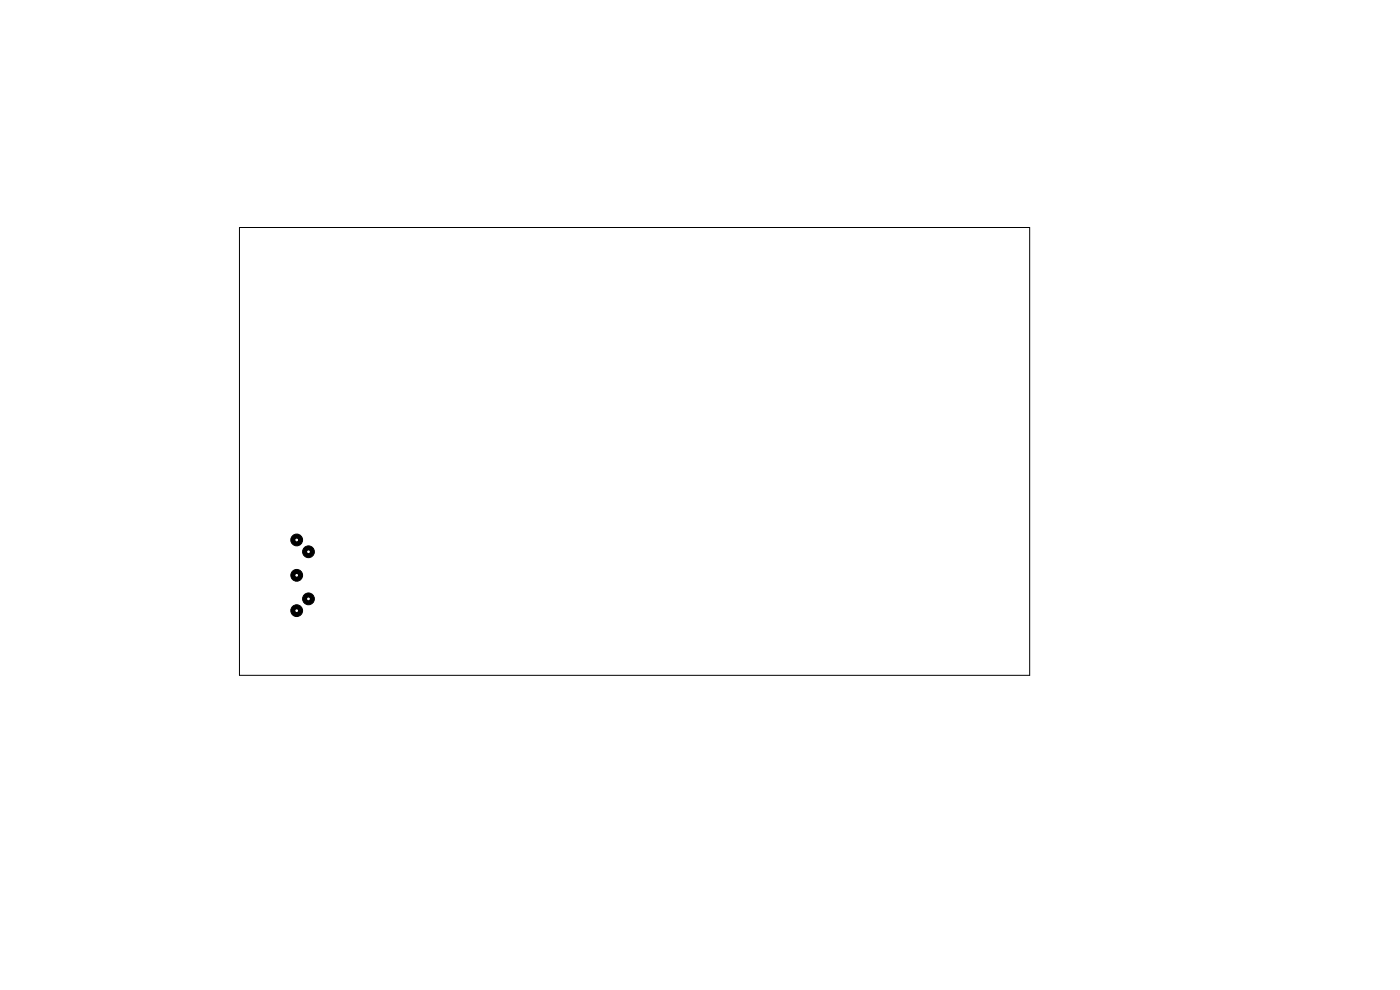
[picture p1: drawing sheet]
<svg xmlns="http://www.w3.org/2000/svg" width="297mm" height="210mm" viewBox="0 0 297 210" stroke-linecap="round" stroke-linejoin="round" font-family="sans-serif">
<g fill="#000" stroke="#000" stroke-width=".21">
<circle cx="62.9" cy="114.5" r="1.25"/>
<circle cx="65.4" cy="117" r="1.25"/>
<circle cx="62.9" cy="129.5" r="1.25"/>
<circle cx="62.9" cy="122" r="1.25"/>
<circle cx="65.4" cy="127" r="1.25"/>
</g>
<g fill="#fff" stroke="#fff" stroke-width=".21">
<circle cx="160.3" cy="66" r=".17"/>
<circle cx="182.9" cy="68.3" r=".17"/>
<circle cx="168.7" cy="66" r=".17"/>
<circle cx="182.9" cy="75.9" r=".17"/>
<circle cx="156.2" cy="80" r=".17"/>
<circle cx="156.2" cy="56.4" r=".17"/>
<circle cx="151.1" cy="107.9" r=".17"/>
<circle cx="151.1" cy="104.9" r=".17"/>
<circle cx="173.7" cy="107.9" r=".17"/>
<circle cx="164.3" cy="107.9" r=".17"/>
<circle cx="70.1" cy="67.8" r=".17"/>
<circle cx="70.1" cy="75.9" r=".17"/>
<circle cx="143.5" cy="102.9" r=".17"/>
<circle cx="143.5" cy="109.7" r=".17"/>
<circle cx="196.8" cy="99.3" r=".17"/>
<circle cx="150.1" cy="63.5" r=".17"/>
<circle cx="107.7" cy="66" r=".17"/>
<circle cx="107.7" cy="75.4" r=".17"/>
<circle cx="134.6" cy="51.3" r=".17"/>
<circle cx="139.4" cy="73.2" r=".17"/>
<circle cx="150.1" cy="58.9" r=".17"/>
<circle cx="211.8" cy="101.6" r=".17"/>
<circle cx="190" cy="99.3" r=".17"/>
<circle cx="204.5" cy="101.6" r=".17"/>
<circle cx="139.4" cy="78" r=".17"/>
<circle cx="134.6" cy="58.7" r=".17"/>
<circle cx="180.1" cy="77" r=".17"/>
<circle cx="180.1" cy="68.3" r=".17"/>
<circle cx="135.9" cy="132.1" r=".17"/>
<circle cx="173.7" cy="106.2" r=".17"/>
<circle cx="204.7" cy="77.5" r=".17"/>
<circle cx="135.9" cy="141.7" r=".17"/>
<circle cx="204.7" cy="67.6" r=".17"/>
<circle cx="161.5" cy="106.2" r=".17"/>
<circle cx="197.1" cy="106.2" r=".17"/>
<circle cx="209.5" cy="106.2" r=".17"/>
<circle cx="159.8" cy="118.4" r=".17"/>
<circle cx="166.4" cy="118.4" r=".17"/>
<circle cx="172.2" cy="57.9" r=".17"/>
<circle cx="163.6" cy="57.9" r=".17"/>
<circle cx="90.2" cy="83.8" r=".17"/>
<circle cx="82.8" cy="83.8" r=".17"/>
<circle cx="152.9" cy="120.4" r=".17"/>
<circle cx="152.9" cy="139.7" r=".17"/>
<circle cx="159.8" cy="115.3" r=".17"/>
<circle cx="172.2" cy="115.3" r=".17"/>
<circle cx="121.2" cy="97.5" r=".17"/>
<circle cx="135.4" cy="97.5" r=".17"/>
<circle cx="90.4" cy="104.6" r=".17"/>
<circle cx="90.4" cy="110.7" r=".17"/>
<circle cx="92.7" cy="99.8" r=".17"/>
<circle cx="92.7" cy="88.1" r=".17"/>
<circle cx="158.2" cy="116.8" r=".17"/>
<circle cx="173.2" cy="116.8" r=".17"/>
<circle cx="110.5" cy="66" r=".17"/>
<circle cx="110.5" cy="75.4" r=".17"/>
<circle cx="113.3" cy="66" r=".17"/>
<circle cx="113.3" cy="75.4" r=".17"/>
<circle cx="135.4" cy="99.6" r=".17"/>
<circle cx="124.2" cy="99.6" r=".17"/>
<circle cx="82.8" cy="86.4" r=".17"/>
<circle cx="89.2" cy="86.4" r=".17"/>
<circle cx="145.8" cy="97" r=".17"/>
<circle cx="148.3" cy="99.6" r=".17"/>
<circle cx="145.8" cy="102.1" r=".17"/>
<circle cx="180.9" cy="90.2" r=".17"/>
<circle cx="185.9" cy="90.2" r=".17"/>
<circle cx="132.6" cy="114.3" r=".17"/>
<circle cx="132.6" cy="109.3" r=".17"/>
<circle cx="185.9" cy="70.2" r=".17"/>
<circle cx="185.9" cy="75.2" r=".17"/>
<circle cx="94" cy="62.2" r=".17"/>
<circle cx="94" cy="59.7" r=".17"/>
<circle cx="123.2" cy="86.4" r=".17"/>
<circle cx="130.8" cy="86.4" r=".17"/>
<circle cx="127.3" cy="132.1" r=".17"/>
<circle cx="127.3" cy="139.7" r=".17"/>
<circle cx="62.7" cy="81.3" r=".17"/>
<circle cx="55.1" cy="81.3" r=".17"/>
<circle cx="189.2" cy="132.1" r=".17"/>
<circle cx="196.9" cy="132.1" r=".17"/>
<circle cx="207.5" cy="71.9" r=".17"/>
<circle cx="215.1" cy="71.9" r=".17"/>
<circle cx="124" cy="106.7" r=".17"/>
<circle cx="124" cy="114.3" r=".17"/>
<circle cx="157.7" cy="122.9" r=".17"/>
<circle cx="150.1" cy="122.9" r=".17"/>
<circle cx="138.7" cy="120.4" r=".17"/>
<circle cx="138.7" cy="122.9" r=".17"/>
<circle cx="138.7" cy="125.5" r=".17"/>
<circle cx="138.7" cy="128" r=".17"/>
<circle cx="146.3" cy="128" r=".17"/>
<circle cx="146.3" cy="125.5" r=".17"/>
<circle cx="146.3" cy="122.9" r=".17"/>
<circle cx="146.3" cy="120.4" r=".17"/>
<circle cx="82.5" cy="91.4" r=".17"/>
<circle cx="90.2" cy="91.4" r=".17"/>
<circle cx="138.3" cy="88.9" r=".17"/>
<circle cx="133.3" cy="88.9" r=".17"/>
<circle cx="186.7" cy="134.6" r=".17"/>
<circle cx="186.7" cy="132.1" r=".17"/>
<circle cx="186.7" cy="129.5" r=".17"/>
<circle cx="186.7" cy="127" r=".17"/>
<circle cx="186.7" cy="124.5" r=".17"/>
<circle cx="186.7" cy="121.9" r=".17"/>
<circle cx="186.7" cy="119.4" r=".17"/>
<circle cx="186.7" cy="116.8" r=".17"/>
<circle cx="179.1" cy="116.8" r=".17"/>
<circle cx="179.1" cy="119.4" r=".17"/>
<circle cx="179.1" cy="121.9" r=".17"/>
<circle cx="179.1" cy="124.5" r=".17"/>
<circle cx="179.1" cy="127" r=".17"/>
<circle cx="179.1" cy="129.5" r=".17"/>
<circle cx="179.1" cy="132.1" r=".17"/>
<circle cx="179.1" cy="134.6" r=".17"/>
<circle cx="123.2" cy="91.4" r=".17"/>
<circle cx="130.8" cy="91.4" r=".17"/>
<circle cx="62.7" cy="83.8" r=".17"/>
<circle cx="55.1" cy="83.8" r=".17"/>
<circle cx="90.2" cy="96.5" r=".17"/>
<circle cx="82.5" cy="96.5" r=".17"/>
<circle cx="66.8" cy="81.3" r=".17"/>
<circle cx="66.8" cy="88.9" r=".17"/>
<circle cx="150.4" cy="118.6" r=".17"/>
<circle cx="150.4" cy="113.6" r=".17"/>
<circle cx="201.1" cy="62.7" r=".17"/>
<circle cx="196.1" cy="62.7" r=".17"/>
<circle cx="71.4" cy="78.7" r=".17"/>
<circle cx="71.4" cy="81.3" r=".17"/>
<circle cx="71.4" cy="83.8" r=".17"/>
<circle cx="71.4" cy="86.4" r=".17"/>
<circle cx="79" cy="86.4" r=".17"/>
<circle cx="79" cy="83.8" r=".17"/>
<circle cx="79" cy="81.3" r=".17"/>
<circle cx="79" cy="78.7" r=".17"/>
<circle cx="86.4" cy="53.4" r=".17"/>
<circle cx="86.4" cy="58.4" r=".17"/>
<circle cx="185.9" cy="92.7" r=".17"/>
<circle cx="180.9" cy="92.7" r=".17"/>
<circle cx="202.3" cy="84.8" r=".17"/>
<circle cx="207.3" cy="84.8" r=".17"/>
<circle cx="189.8" cy="137.7" r=".17"/>
<circle cx="194.8" cy="137.7" r=".17"/>
<circle cx="137.2" cy="66.5" r=".17"/>
<circle cx="137.2" cy="58.9" r=".17"/>
<circle cx="123.2" cy="81.3" r=".17"/>
<circle cx="130.8" cy="81.3" r=".17"/>
<circle cx="139.7" cy="132.1" r=".17"/>
<circle cx="144.7" cy="132.1" r=".17"/>
<circle cx="158.7" cy="69.9" r=".17"/>
<circle cx="158.7" cy="72.4" r=".17"/>
<circle cx="158.7" cy="74.9" r=".17"/>
<circle cx="158.7" cy="77.5" r=".17"/>
<circle cx="158.7" cy="80" r=".17"/>
<circle cx="158.7" cy="82.6" r=".17"/>
<circle cx="158.7" cy="85.1" r=".17"/>
<circle cx="158.7" cy="87.6" r=".17"/>
<circle cx="158.7" cy="90.2" r=".17"/>
<circle cx="158.7" cy="92.7" r=".17"/>
<circle cx="158.7" cy="95.3" r=".17"/>
<circle cx="158.7" cy="97.8" r=".17"/>
<circle cx="158.7" cy="100.3" r=".17"/>
<circle cx="158.7" cy="102.9" r=".17"/>
<circle cx="176.5" cy="102.9" r=".17"/>
<circle cx="176.5" cy="100.3" r=".17"/>
<circle cx="176.5" cy="97.8" r=".17"/>
<circle cx="176.5" cy="95.3" r=".17"/>
<circle cx="176.5" cy="92.7" r=".17"/>
<circle cx="176.5" cy="90.2" r=".17"/>
<circle cx="176.5" cy="87.6" r=".17"/>
<circle cx="176.5" cy="85.1" r=".17"/>
<circle cx="176.5" cy="82.6" r=".17"/>
<circle cx="176.5" cy="80" r=".17"/>
<circle cx="176.5" cy="77.5" r=".17"/>
<circle cx="176.5" cy="74.9" r=".17"/>
<circle cx="176.5" cy="72.4" r=".17"/>
<circle cx="176.5" cy="69.9" r=".17"/>
<circle cx="90.2" cy="78.7" r=".17"/>
<circle cx="82.5" cy="78.7" r=".17"/>
<circle cx="153.7" cy="80" r=".17"/>
<circle cx="199.5" cy="121.9" r=".17"/>
<circle cx="204.5" cy="121.9" r=".17"/>
<circle cx="187.5" cy="80" r=".17"/>
<circle cx="179.8" cy="80" r=".17"/>
<circle cx="161.5" cy="109.7" r=".17"/>
<circle cx="156.5" cy="109.7" r=".17"/>
<circle cx="68.6" cy="111.8" r=".17"/>
<circle cx="68.6" cy="104.1" r=".17"/>
<circle cx="109.4" cy="126.9" r=".17"/>
<circle cx="109.1" cy="123.8" r=".17"/>
<circle cx="104.2" cy="123.8" r=".17"/>
<circle cx="103.9" cy="126.9" r=".17"/>
<circle cx="115.6" cy="127" r=".17"/>
<circle cx="115.6" cy="124.5" r=".17"/>
<circle cx="115.6" cy="121.9" r=".17"/>
<circle cx="115.6" cy="119.4" r=".17"/>
<circle cx="115.6" cy="116.8" r=".17"/>
<circle cx="115.6" cy="114.3" r=".17"/>
<circle cx="115.6" cy="111.8" r=".17"/>
<circle cx="115.6" cy="109.2" r=".17"/>
<circle cx="115.6" cy="106.7" r=".17"/>
<circle cx="115.6" cy="104.1" r=".17"/>
<circle cx="115.6" cy="101.6" r=".17"/>
<circle cx="115.6" cy="99.1" r=".17"/>
<circle cx="115.6" cy="96.5" r=".17"/>
<circle cx="115.6" cy="94" r=".17"/>
<circle cx="115.6" cy="91.4" r=".17"/>
<circle cx="115.6" cy="88.9" r=".17"/>
<circle cx="115.6" cy="86.4" r=".17"/>
<circle cx="115.6" cy="83.8" r=".17"/>
<circle cx="115.6" cy="81.3" r=".17"/>
<circle cx="115.6" cy="78.7" r=".17"/>
<circle cx="97.8" cy="78.7" r=".17"/>
<circle cx="97.8" cy="81.3" r=".17"/>
<circle cx="97.8" cy="83.8" r=".17"/>
<circle cx="97.8" cy="86.4" r=".17"/>
<circle cx="97.8" cy="88.9" r=".17"/>
<circle cx="97.8" cy="91.4" r=".17"/>
<circle cx="97.8" cy="94" r=".17"/>
<circle cx="97.8" cy="96.5" r=".17"/>
<circle cx="97.8" cy="99.1" r=".17"/>
<circle cx="97.8" cy="101.6" r=".17"/>
<circle cx="97.8" cy="104.1" r=".17"/>
<circle cx="97.8" cy="106.7" r=".17"/>
<circle cx="97.8" cy="109.2" r=".17"/>
<circle cx="97.8" cy="111.8" r=".17"/>
<circle cx="97.8" cy="114.3" r=".17"/>
<circle cx="97.8" cy="116.8" r=".17"/>
<circle cx="97.8" cy="119.4" r=".17"/>
<circle cx="97.8" cy="121.9" r=".17"/>
<circle cx="97.8" cy="124.5" r=".17"/>
<circle cx="97.8" cy="127" r=".17"/>
<circle cx="150.1" cy="125.5" r=".17"/>
<circle cx="157.7" cy="125.5" r=".17"/>
<circle cx="130.8" cy="67.3" r=".17"/>
<circle cx="130.8" cy="64.8" r=".17"/>
<circle cx="130.8" cy="62.2" r=".17"/>
<circle cx="130.8" cy="59.7" r=".17"/>
<circle cx="123.2" cy="59.7" r=".17"/>
<circle cx="123.2" cy="62.2" r=".17"/>
<circle cx="123.2" cy="64.8" r=".17"/>
<circle cx="123.2" cy="67.3" r=".17"/>
<circle cx="115.8" cy="58.9" r=".17"/>
<circle cx="115.8" cy="51.3" r=".17"/>
<circle cx="125" cy="51.4" r=".17"/>
<circle cx="125" cy="56.4" r=".17"/>
<circle cx="85.1" cy="129.5" r=".17"/>
<circle cx="85.1" cy="127" r=".17"/>
<circle cx="72.4" cy="119.4" r=".17"/>
<circle cx="72.4" cy="121.9" r=".17"/>
<circle cx="72.4" cy="124.5" r=".17"/>
<circle cx="72.4" cy="127" r=".17"/>
<circle cx="80" cy="127" r=".17"/>
<circle cx="80" cy="124.5" r=".17"/>
<circle cx="80" cy="121.9" r=".17"/>
<circle cx="80" cy="119.4" r=".17"/>
<circle cx="69.6" cy="90.9" r=".17"/>
<circle cx="77.2" cy="90.9" r=".17"/>
<circle cx="176.5" cy="132.1" r=".17"/>
<circle cx="168.9" cy="132.1" r=".17"/>
<circle cx="72.4" cy="99.1" r=".17"/>
<circle cx="72.4" cy="101.6" r=".17"/>
<circle cx="72.4" cy="104.1" r=".17"/>
<circle cx="72.4" cy="106.7" r=".17"/>
<circle cx="80" cy="106.7" r=".17"/>
<circle cx="80" cy="104.1" r=".17"/>
<circle cx="80" cy="101.6" r=".17"/>
<circle cx="80" cy="99.1" r=".17"/>
<circle cx="123.2" cy="88.9" r=".17"/>
<circle cx="130.8" cy="88.9" r=".17"/>
<circle cx="199.4" cy="132.1" r=".17"/>
<circle cx="204.4" cy="132.1" r=".17"/>
<circle cx="172" cy="111.5" r=".17"/>
<circle cx="164.3" cy="111.5" r=".17"/>
<circle cx="71.6" cy="61" r=".17"/>
<circle cx="151.1" cy="97" r=".17"/>
<circle cx="153.7" cy="99.6" r=".17"/>
<circle cx="151.1" cy="102.1" r=".17"/>
<circle cx="153.4" cy="90.2" r=".17"/>
<circle cx="157.7" cy="132.1" r=".17"/>
<circle cx="157.7" cy="139.7" r=".17"/>
<circle cx="138.3" cy="81.3" r=".17"/>
<circle cx="133.3" cy="81.3" r=".17"/>
<circle cx="127" cy="114.3" r=".17"/>
<circle cx="127" cy="109.3" r=".17"/>
<circle cx="174" cy="56.4" r=".17"/>
<circle cx="174" cy="51.4" r=".17"/>
<circle cx="189.7" cy="67.7" r=".17"/>
<circle cx="189.7" cy="75.3" r=".17"/>
<circle cx="79" cy="74.2" r=".17"/>
<circle cx="74" cy="74.2" r=".17"/>
<circle cx="145.8" cy="94.7" r=".17"/>
<circle cx="153.4" cy="94.7" r=".17"/>
<circle cx="208.9" cy="64.9" r=".17"/>
<circle cx="210.1" cy="62.2" r=".18"/>
<circle cx="216.9" cy="59.7" r=".17"/>
<circle cx="213" cy="55.1" r=".17"/>
<circle cx="205.7" cy="55.6" r=".17"/>
<circle cx="180.9" cy="95.3" r=".17"/>
<circle cx="185.9" cy="95.3" r=".17"/>
<circle cx="85.1" cy="99.1" r=".17"/>
<circle cx="85.1" cy="106.7" r=".17"/>
<circle cx="73.7" cy="134.6" r=".17"/>
<circle cx="76.2" cy="134.6" r=".17"/>
<circle cx="190" cy="83.8" r=".17"/>
<circle cx="190" cy="81.3" r=".17"/>
<circle cx="141" cy="91.4" r=".17"/>
<circle cx="148.6" cy="91.4" r=".17"/>
<circle cx="123.2" cy="94" r=".17"/>
<circle cx="130.8" cy="94" r=".17"/>
<circle cx="166.3" cy="127.3" r=".17"/>
<circle cx="161.3" cy="127.3" r=".17"/>
<circle cx="199.4" cy="127" r=".17"/>
<circle cx="204.4" cy="127" r=".17"/>
<circle cx="82.5" cy="94" r=".17"/>
<circle cx="90.2" cy="94" r=".17"/>
<circle cx="149.8" cy="80" r=".17"/>
<circle cx="144.8" cy="80" r=".17"/>
<circle cx="201.2" cy="75.2" r=".17"/>
<circle cx="201.2" cy="72.6" r=".17"/>
<circle cx="201.2" cy="70.1" r=".17"/>
<circle cx="201.2" cy="67.6" r=".17"/>
<circle cx="193.5" cy="67.6" r=".17"/>
<circle cx="193.5" cy="70.1" r=".17"/>
<circle cx="193.5" cy="72.6" r=".17"/>
<circle cx="193.5" cy="75.2" r=".17"/>
<circle cx="144.8" cy="73.2" r=".17"/>
<circle cx="142.2" cy="70.6" r=".17"/>
<circle cx="144.8" cy="68.1" r=".17"/>
<circle cx="144.8" cy="77.5" r=".17"/>
<circle cx="152.4" cy="77.5" r=".17"/>
<circle cx="176.5" cy="119.4" r=".17"/>
<circle cx="168.9" cy="119.4" r=".17"/>
<circle cx="176.5" cy="124.5" r=".17"/>
<circle cx="168.9" cy="124.5" r=".17"/>
<circle cx="146" cy="88.9" r=".17"/>
<circle cx="141" cy="88.9" r=".17"/>
<circle cx="75.1" cy="95" r=".17"/>
<circle cx="70.1" cy="95" r=".17"/>
<circle cx="150.1" cy="73.2" r=".17"/>
<circle cx="147.6" cy="70.6" r=".17"/>
<circle cx="150.1" cy="68.1" r=".17"/>
<circle cx="166.4" cy="120.6" r=".17"/>
<circle cx="161.4" cy="120.6" r=".17"/>
<circle cx="189.2" cy="127" r=".17"/>
<circle cx="196.9" cy="127" r=".17"/>
<circle cx="58.2" cy="73.2" r=".17"/>
<circle cx="58.2" cy="71.2" r=".17"/>
<circle cx="58.2" cy="69.2" r=".17"/>
<circle cx="58.2" cy="67.2" r=".17"/>
<circle cx="130" cy="106.7" r=".17"/>
<circle cx="130" cy="114.3" r=".17"/>
<circle cx="134.4" cy="64.8" r=".17"/>
<circle cx="134.4" cy="72.4" r=".17"/>
<circle cx="87.6" cy="99.1" r=".17"/>
<circle cx="87.6" cy="106.7" r=".17"/>
<circle cx="101.6" cy="57.2" r=".17"/>
<circle cx="101.6" cy="59.7" r=".17"/>
<circle cx="101.6" cy="62.2" r=".17"/>
<circle cx="150.1" cy="129.3" r=".17"/>
<circle cx="157.7" cy="129.3" r=".17"/>
<circle cx="208" cy="68.8" r=".17"/>
<circle cx="213" cy="68.8" r=".17"/>
<circle cx="119.9" cy="63.5" r=".17"/>
<circle cx="119.9" cy="55.9" r=".17"/>
<circle cx="134.9" cy="124" r=".17"/>
<circle cx="127.3" cy="124" r=".17"/>
<circle cx="166.3" cy="124.5" r=".17"/>
<circle cx="161.3" cy="124.5" r=".17"/>
<circle cx="66" cy="106.7" r=".17"/>
<circle cx="66" cy="99.1" r=".17"/>
<circle cx="144.8" cy="75.4" r=".17"/>
<circle cx="152.4" cy="75.4" r=".17"/>
<circle cx="196.9" cy="121.9" r=".17"/>
<circle cx="189.2" cy="121.9" r=".17"/>
<circle cx="184.1" cy="106.1" r=".17"/>
<circle cx="184.1" cy="101.1" r=".17"/>
<circle cx="55.1" cy="88.9" r=".17"/>
<circle cx="62.7" cy="88.9" r=".17"/>
<circle cx="138.3" cy="92.5" r=".17"/>
<circle cx="133.3" cy="92.5" r=".17"/>
<circle cx="123.2" cy="78.7" r=".17"/>
<circle cx="130.8" cy="78.7" r=".17"/>
<circle cx="180.9" cy="87.6" r=".17"/>
<circle cx="185.9" cy="87.6" r=".17"/>
<circle cx="52.9" cy="117" r=".17"/>
<circle cx="52.9" cy="127" r=".17"/>
<circle cx="62.9" cy="129.5" r=".17"/>
<circle cx="62.9" cy="122" r=".17"/>
<circle cx="62.9" cy="114.5" r=".17"/>
<circle cx="65.4" cy="127" r=".17"/>
<circle cx="65.4" cy="117" r=".17"/>
<circle cx="127.3" cy="120.4" r=".17"/>
<circle cx="134.9" cy="120.4" r=".17"/>
</g>
<path d="M54.9 54.8v2M60.9 54.8v2M56.9 60.5h2" fill="none" stroke="#fff" stroke-width="1"/>
<path d="M50.8 48.3h167.6v95h-167.6z" fill="none" stroke="#000" stroke-width=".21"/>
</svg>
